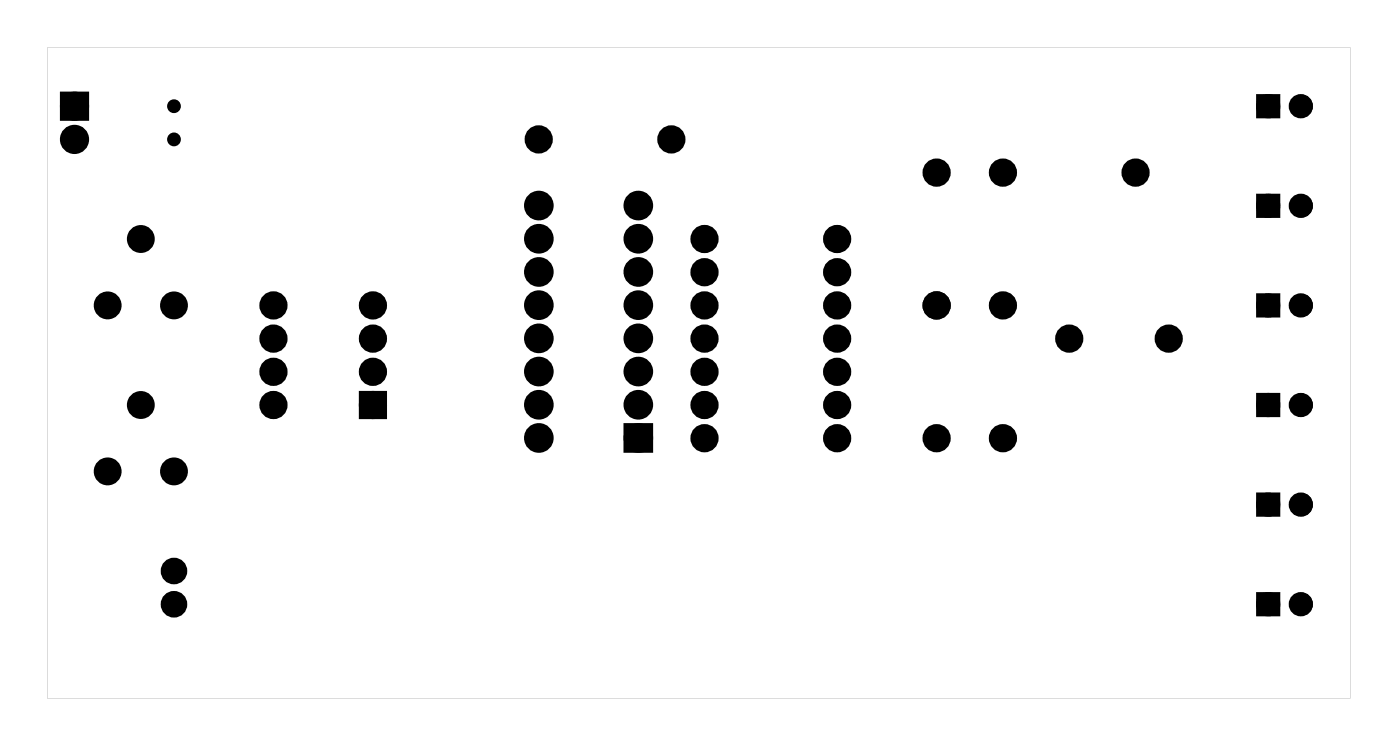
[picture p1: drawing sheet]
<svg xmlns="http://www.w3.org/2000/svg" width="107mm" height="57mm" viewBox="0 0 107 57" stroke-linecap="round" stroke-linejoin="round" font-family="sans-serif">
<g fill="#000">
<path d="M5 7.4h1.4v1.5h-1.4zM96.5 15.1h1.2v1.2h-1.2zM96.5 7.5h1.2v1.2h-1.2zM27.9 30.3h1.4v1.4h-1.4zM48.1 32.8h1.6v1.5h-1.6zM96.5 38h1.2v1.2h-1.2zM96.5 30.4h1.2v1.2h-1.2zM96.5 22.8h1.2v1.2h-1.2zM96.5 45.6h1.2v1.2h-1.2z"/>
<path d="M3.6 3.6h99.8v49.8h-99.8zM3.6 3.6v49.8h99.8v-49.8z"/>
</g>
<g fill="#000">
<circle cx="5.7" cy="8.1" r=".4"/>
<circle cx="5.7" cy="10.7" r=".74"/>
<circle cx="5.7" cy="8.1" r=".74"/>
<circle cx="5.7" cy="10.7" r=".4"/>
<circle cx="10.8" cy="18.3" r=".4"/>
<circle cx="10.8" cy="18.3" r=".72"/>
<circle cx="13.3" cy="10.7" r=".4"/>
<circle cx="13.3" cy="8.1" r=".4"/>
<circle cx="41.3" cy="10.7" r=".4"/>
<circle cx="41.3" cy="15.7" r=".4"/>
<circle cx="41.3" cy="18.3" r=".4"/>
<circle cx="41.3" cy="10.7" r=".7"/>
<circle cx="41.3" cy="18.3" r=".75"/>
<circle cx="41.3" cy="15.7" r=".75"/>
<circle cx="48.9" cy="15.7" r=".4"/>
<circle cx="48.9" cy="18.3" r=".4"/>
<circle cx="48.9" cy="18.3" r=".75"/>
<circle cx="48.9" cy="15.7" r=".75"/>
<circle cx="51.4" cy="10.7" r=".4"/>
<circle cx="51.4" cy="10.7" r=".7"/>
<circle cx="54" cy="18.3" r=".4"/>
<circle cx="54" cy="18.3" r=".7"/>
<circle cx="64.1" cy="18.3" r=".7"/>
<circle cx="64.1" cy="18.3" r=".4"/>
<circle cx="71.7" cy="13.2" r=".4"/>
<circle cx="71.7" cy="13.2" r=".7"/>
<circle cx="76.8" cy="13.2" r=".4"/>
<circle cx="76.8" cy="13.2" r=".7"/>
<circle cx="87" cy="13.2" r=".4"/>
<circle cx="87" cy="13.2" r=".7"/>
<circle cx="97.1" cy="8.1" r=".4"/>
<circle cx="97.1" cy="15.7" r=".6"/>
<circle cx="97.1" cy="8.1" r=".6"/>
<circle cx="97.1" cy="15.7" r=".4"/>
<circle cx="99.6" cy="15.7" r=".6"/>
<circle cx="99.6" cy="8.1" r=".6"/>
<circle cx="99.7" cy="8.1" r=".4"/>
<circle cx="99.7" cy="15.7" r=".4"/>
<circle cx="8.2" cy="36.1" r=".72"/>
<circle cx="8.2" cy="23.4" r=".72"/>
<circle cx="10.8" cy="31" r=".72"/>
<circle cx="10.8" cy="31" r=".4"/>
<circle cx="13.3" cy="36.1" r=".72"/>
<circle cx="13.3" cy="23.4" r=".72"/>
<circle cx="13.3" cy="36.1" r=".4"/>
<circle cx="13.3" cy="23.4" r=".4"/>
<circle cx="20.9" cy="25.9" r=".4"/>
<circle cx="20.9" cy="28.4" r=".4"/>
<circle cx="20.9" cy="31" r=".4"/>
<circle cx="20.9" cy="25.9" r=".7"/>
<circle cx="20.9" cy="23.4" r=".7"/>
<circle cx="20.9" cy="31" r=".7"/>
<circle cx="20.9" cy="28.4" r=".7"/>
<circle cx="28.6" cy="31" r=".4"/>
<circle cx="28.6" cy="25.9" r=".4"/>
<circle cx="28.6" cy="28.4" r=".4"/>
<circle cx="28.6" cy="23.4" r=".4"/>
<circle cx="28.6" cy="25.9" r=".7"/>
<circle cx="28.6" cy="23.4" r=".7"/>
<circle cx="28.6" cy="28.4" r=".7"/>
<circle cx="28.6" cy="31" r=".7"/>
<circle cx="41.3" cy="31" r=".4"/>
<circle cx="41.3" cy="25.9" r=".4"/>
<circle cx="41.3" cy="33.5" r=".4"/>
<circle cx="41.3" cy="20.8" r=".4"/>
<circle cx="41.3" cy="28.4" r=".4"/>
<circle cx="41.3" cy="25.9" r=".75"/>
<circle cx="41.3" cy="20.8" r=".75"/>
<circle cx="41.3" cy="23.3" r=".75"/>
<circle cx="41.3" cy="33.5" r=".75"/>
<circle cx="41.3" cy="28.4" r=".75"/>
<circle cx="41.3" cy="31" r=".75"/>
<circle cx="48.9" cy="25.9" r=".4"/>
<circle cx="48.9" cy="31" r=".4"/>
<circle cx="48.9" cy="33.5" r=".4"/>
<circle cx="48.9" cy="20.8" r=".4"/>
<circle cx="48.9" cy="23.4" r=".4"/>
<circle cx="48.9" cy="28.4" r=".4"/>
<circle cx="48.9" cy="25.9" r=".75"/>
<circle cx="48.9" cy="20.8" r=".75"/>
<circle cx="48.9" cy="23.3" r=".75"/>
<circle cx="48.9" cy="28.4" r=".75"/>
<circle cx="48.9" cy="33.5" r=".75"/>
<circle cx="48.9" cy="31" r=".75"/>
<circle cx="54" cy="25.9" r=".4"/>
<circle cx="54" cy="28.4" r=".4"/>
<circle cx="54" cy="33.5" r=".4"/>
<circle cx="54" cy="20.8" r=".4"/>
<circle cx="54" cy="23.4" r=".4"/>
<circle cx="54" cy="20.8" r=".7"/>
<circle cx="54" cy="23.4" r=".7"/>
<circle cx="54" cy="31" r=".7"/>
<circle cx="54" cy="33.5" r=".7"/>
<circle cx="54" cy="28.4" r=".7"/>
<circle cx="54" cy="25.9" r=".7"/>
<circle cx="54" cy="31" r=".4"/>
<circle cx="64.1" cy="31" r=".4"/>
<circle cx="64.1" cy="33.5" r=".4"/>
<circle cx="64.1" cy="25.9" r=".4"/>
<circle cx="64.1" cy="20.8" r=".4"/>
<circle cx="64.1" cy="23.4" r=".7"/>
<circle cx="64.1" cy="20.8" r=".7"/>
<circle cx="64.1" cy="28.4" r=".7"/>
<circle cx="64.1" cy="31" r=".7"/>
<circle cx="64.1" cy="33.5" r=".7"/>
<circle cx="64.1" cy="25.9" r=".7"/>
<circle cx="64.1" cy="28.4" r=".4"/>
<circle cx="64.1" cy="23.4" r=".4"/>
<circle cx="71.7" cy="33.5" r=".4"/>
<circle cx="71.7" cy="23.4" r=".7"/>
<circle cx="71.7" cy="33.5" r=".7"/>
<circle cx="71.7" cy="23.4" r=".4"/>
<circle cx="76.8" cy="33.5" r=".4"/>
<circle cx="76.8" cy="23.4" r=".4"/>
<circle cx="76.8" cy="33.5" r=".7"/>
<circle cx="76.8" cy="23.4" r=".7"/>
<circle cx="81.9" cy="25.9" r=".7"/>
<circle cx="81.9" cy="25.9" r=".4"/>
<circle cx="89.5" cy="25.9" r=".7"/>
<circle cx="89.5" cy="25.9" r=".4"/>
<circle cx="97.1" cy="38.6" r=".4"/>
<circle cx="97.1" cy="38.6" r=".6"/>
<circle cx="97.1" cy="23.4" r=".6"/>
<circle cx="97.1" cy="31" r=".6"/>
<circle cx="97.1" cy="31" r=".4"/>
<circle cx="97.1" cy="23.4" r=".4"/>
<circle cx="99.6" cy="38.6" r=".6"/>
<circle cx="99.6" cy="23.4" r=".6"/>
<circle cx="99.6" cy="31" r=".6"/>
<circle cx="99.7" cy="38.6" r=".4"/>
<circle cx="99.7" cy="31" r=".4"/>
<circle cx="99.7" cy="23.4" r=".4"/>
<circle cx="13.3" cy="46.2" r=".4"/>
<circle cx="13.3" cy="46.2" r=".64"/>
<circle cx="13.3" cy="43.7" r=".64"/>
<circle cx="13.3" cy="43.7" r=".4"/>
<circle cx="97.1" cy="46.2" r=".4"/>
<circle cx="97.1" cy="46.2" r=".6"/>
<circle cx="99.6" cy="46.2" r=".6"/>
<circle cx="99.7" cy="46.2" r=".4"/>
</g>
<g fill="none" stroke="#000" stroke-width=".95" stroke-linecap="butt">
<circle cx="5.7" cy="8.1" r=".4"/>
<circle cx="5.7" cy="10.7" r=".4"/>
<circle cx="10.8" cy="18.3" r=".4"/>
<circle cx="41.3" cy="18.3" r=".4"/>
<circle cx="41.3" cy="15.7" r=".4"/>
<circle cx="41.3" cy="10.7" r=".4"/>
<circle cx="48.9" cy="15.7" r=".4"/>
<circle cx="48.9" cy="18.3" r=".4"/>
<circle cx="51.4" cy="10.7" r=".4"/>
<circle cx="54" cy="18.3" r=".4"/>
<circle cx="64.1" cy="18.3" r=".4"/>
<circle cx="71.7" cy="13.2" r=".4"/>
<circle cx="76.8" cy="13.2" r=".4"/>
<circle cx="87" cy="13.2" r=".4"/>
<circle cx="97.1" cy="8.1" r=".4"/>
<circle cx="97.1" cy="15.7" r=".4"/>
<circle cx="99.7" cy="8.1" r=".4"/>
<circle cx="99.7" cy="15.7" r=".4"/>
<circle cx="10.8" cy="31" r=".4"/>
<circle cx="13.3" cy="23.4" r=".4"/>
<circle cx="13.3" cy="36.1" r=".4"/>
<circle cx="20.9" cy="28.4" r=".4"/>
<circle cx="20.9" cy="25.9" r=".4"/>
<circle cx="20.9" cy="31" r=".4"/>
<circle cx="28.6" cy="31" r=".4"/>
<circle cx="28.6" cy="23.4" r=".4"/>
<circle cx="28.6" cy="25.9" r=".4"/>
<circle cx="28.6" cy="28.4" r=".4"/>
<circle cx="41.3" cy="25.9" r=".4"/>
<circle cx="41.3" cy="20.8" r=".4"/>
<circle cx="41.3" cy="33.5" r=".4"/>
<circle cx="41.3" cy="31" r=".4"/>
<circle cx="41.3" cy="28.4" r=".4"/>
<circle cx="48.9" cy="31" r=".4"/>
<circle cx="48.9" cy="23.4" r=".4"/>
<circle cx="48.9" cy="25.9" r=".4"/>
<circle cx="48.9" cy="20.8" r=".4"/>
<circle cx="48.9" cy="33.5" r=".4"/>
<circle cx="48.9" cy="28.4" r=".4"/>
<circle cx="54" cy="28.4" r=".4"/>
<circle cx="54" cy="25.9" r=".4"/>
<circle cx="54" cy="20.8" r=".4"/>
<circle cx="54" cy="23.4" r=".4"/>
<circle cx="54" cy="33.5" r=".4"/>
<circle cx="54" cy="31" r=".4"/>
<circle cx="64.1" cy="31" r=".4"/>
<circle cx="64.1" cy="33.5" r=".4"/>
<circle cx="64.1" cy="25.9" r=".4"/>
<circle cx="64.1" cy="20.8" r=".4"/>
<circle cx="64.1" cy="23.4" r=".4"/>
<circle cx="64.1" cy="28.4" r=".4"/>
<circle cx="71.7" cy="33.5" r=".4"/>
<circle cx="71.7" cy="23.4" r=".4"/>
<circle cx="76.8" cy="33.5" r=".4"/>
<circle cx="76.8" cy="23.4" r=".4"/>
<circle cx="81.9" cy="25.9" r=".4"/>
<circle cx="89.5" cy="25.9" r=".4"/>
<circle cx="97.1" cy="38.6" r=".4"/>
<circle cx="97.1" cy="23.4" r=".4"/>
<circle cx="97.1" cy="31" r=".4"/>
<circle cx="99.7" cy="23.4" r=".4"/>
<circle cx="99.7" cy="38.6" r=".4"/>
<circle cx="99.7" cy="31" r=".4"/>
<circle cx="13.3" cy="46.2" r=".4"/>
<circle cx="13.3" cy="43.7" r=".4"/>
<circle cx="97.1" cy="46.2" r=".4"/>
<circle cx="99.7" cy="46.2" r=".4"/>
</g>
<g fill="none" stroke="#000" stroke-width=".25">
<circle cx="13.3" cy="10.7" r=".4"/>
<circle cx="13.3" cy="8.1" r=".4"/>
</g>
<g fill="none" stroke="#000" stroke-width=".69" stroke-linecap="butt">
<circle cx="10.8" cy="18.3" r=".72"/>
<circle cx="8.2" cy="23.4" r=".72"/>
<circle cx="8.2" cy="36.1" r=".72"/>
<circle cx="10.8" cy="31" r=".72"/>
<circle cx="13.3" cy="36.1" r=".72"/>
<circle cx="13.3" cy="23.4" r=".72"/>
</g>
<g fill="none" stroke="#000" stroke-width=".76" stroke-linecap="butt">
<path d="M5 7.4h1.4v1.5h-1.4zM27.9 30.3h1.4v1.4h-1.4zM48.1 32.8h1.6v1.5h-1.6z"/>
<circle cx="5.7" cy="10.7" r=".74"/>
<circle cx="5.7" cy="8.1" r=".74"/>
<circle cx="41.3" cy="10.7" r=".7"/>
<circle cx="41.3" cy="15.7" r=".75"/>
<circle cx="41.3" cy="18.3" r=".75"/>
<circle cx="48.9" cy="18.3" r=".75"/>
<circle cx="48.9" cy="15.7" r=".75"/>
<circle cx="51.4" cy="10.7" r=".7"/>
<circle cx="54" cy="18.3" r=".7"/>
<circle cx="64.1" cy="18.3" r=".7"/>
<circle cx="71.7" cy="13.2" r=".7"/>
<circle cx="76.8" cy="13.2" r=".7"/>
<circle cx="87" cy="13.2" r=".7"/>
<circle cx="20.9" cy="31" r=".7"/>
<circle cx="20.9" cy="28.4" r=".7"/>
<circle cx="20.9" cy="25.9" r=".7"/>
<circle cx="20.9" cy="23.4" r=".7"/>
<circle cx="28.6" cy="31" r=".7"/>
<circle cx="28.6" cy="23.4" r=".7"/>
<circle cx="28.6" cy="28.4" r=".7"/>
<circle cx="28.6" cy="25.9" r=".7"/>
<circle cx="41.3" cy="31" r=".75"/>
<circle cx="41.3" cy="23.3" r=".75"/>
<circle cx="41.3" cy="20.8" r=".75"/>
<circle cx="41.3" cy="33.5" r=".75"/>
<circle cx="41.3" cy="25.9" r=".75"/>
<circle cx="41.3" cy="28.4" r=".75"/>
<circle cx="48.9" cy="31" r=".75"/>
<circle cx="48.9" cy="23.3" r=".75"/>
<circle cx="48.9" cy="20.8" r=".75"/>
<circle cx="48.9" cy="33.5" r=".75"/>
<circle cx="48.9" cy="28.4" r=".75"/>
<circle cx="48.9" cy="25.9" r=".75"/>
<circle cx="54" cy="31" r=".7"/>
<circle cx="54" cy="33.5" r=".7"/>
<circle cx="54" cy="20.8" r=".7"/>
<circle cx="54" cy="28.4" r=".7"/>
<circle cx="54" cy="23.4" r=".7"/>
<circle cx="54" cy="25.9" r=".7"/>
<circle cx="64.1" cy="33.5" r=".7"/>
<circle cx="64.1" cy="23.4" r=".7"/>
<circle cx="64.1" cy="25.9" r=".7"/>
<circle cx="64.1" cy="31" r=".7"/>
<circle cx="64.1" cy="28.4" r=".7"/>
<circle cx="64.1" cy="20.8" r=".7"/>
<circle cx="71.7" cy="23.4" r=".7"/>
<circle cx="71.7" cy="33.5" r=".7"/>
<circle cx="76.8" cy="33.5" r=".7"/>
<circle cx="76.8" cy="23.4" r=".7"/>
<circle cx="81.9" cy="25.9" r=".7"/>
<circle cx="89.5" cy="25.9" r=".7"/>
<circle cx="13.3" cy="46.2" r=".64"/>
<circle cx="13.3" cy="43.7" r=".64"/>
</g>
<g fill="none" stroke="#000" stroke-width=".65" stroke-linecap="butt">
<path d="M96.5 15.1h1.2v1.2h-1.2zM96.5 7.5h1.2v1.2h-1.2zM96.5 38h1.2v1.2h-1.2zM96.5 30.4h1.2v1.2h-1.2zM96.5 22.8h1.2v1.2h-1.2zM96.5 45.6h1.2v1.2h-1.2z"/>
<circle cx="97.1" cy="8.1" r=".6"/>
<circle cx="97.1" cy="15.7" r=".6"/>
<circle cx="99.6" cy="8.1" r=".6"/>
<circle cx="99.6" cy="15.7" r=".6"/>
<circle cx="97.1" cy="31" r=".6"/>
<circle cx="97.1" cy="23.4" r=".6"/>
<circle cx="97.1" cy="38.6" r=".6"/>
<circle cx="99.6" cy="31" r=".6"/>
<circle cx="99.6" cy="38.6" r=".6"/>
<circle cx="99.6" cy="23.4" r=".6"/>
<circle cx="97.1" cy="46.2" r=".6"/>
<circle cx="99.6" cy="46.2" r=".6"/>
</g>
</svg>
